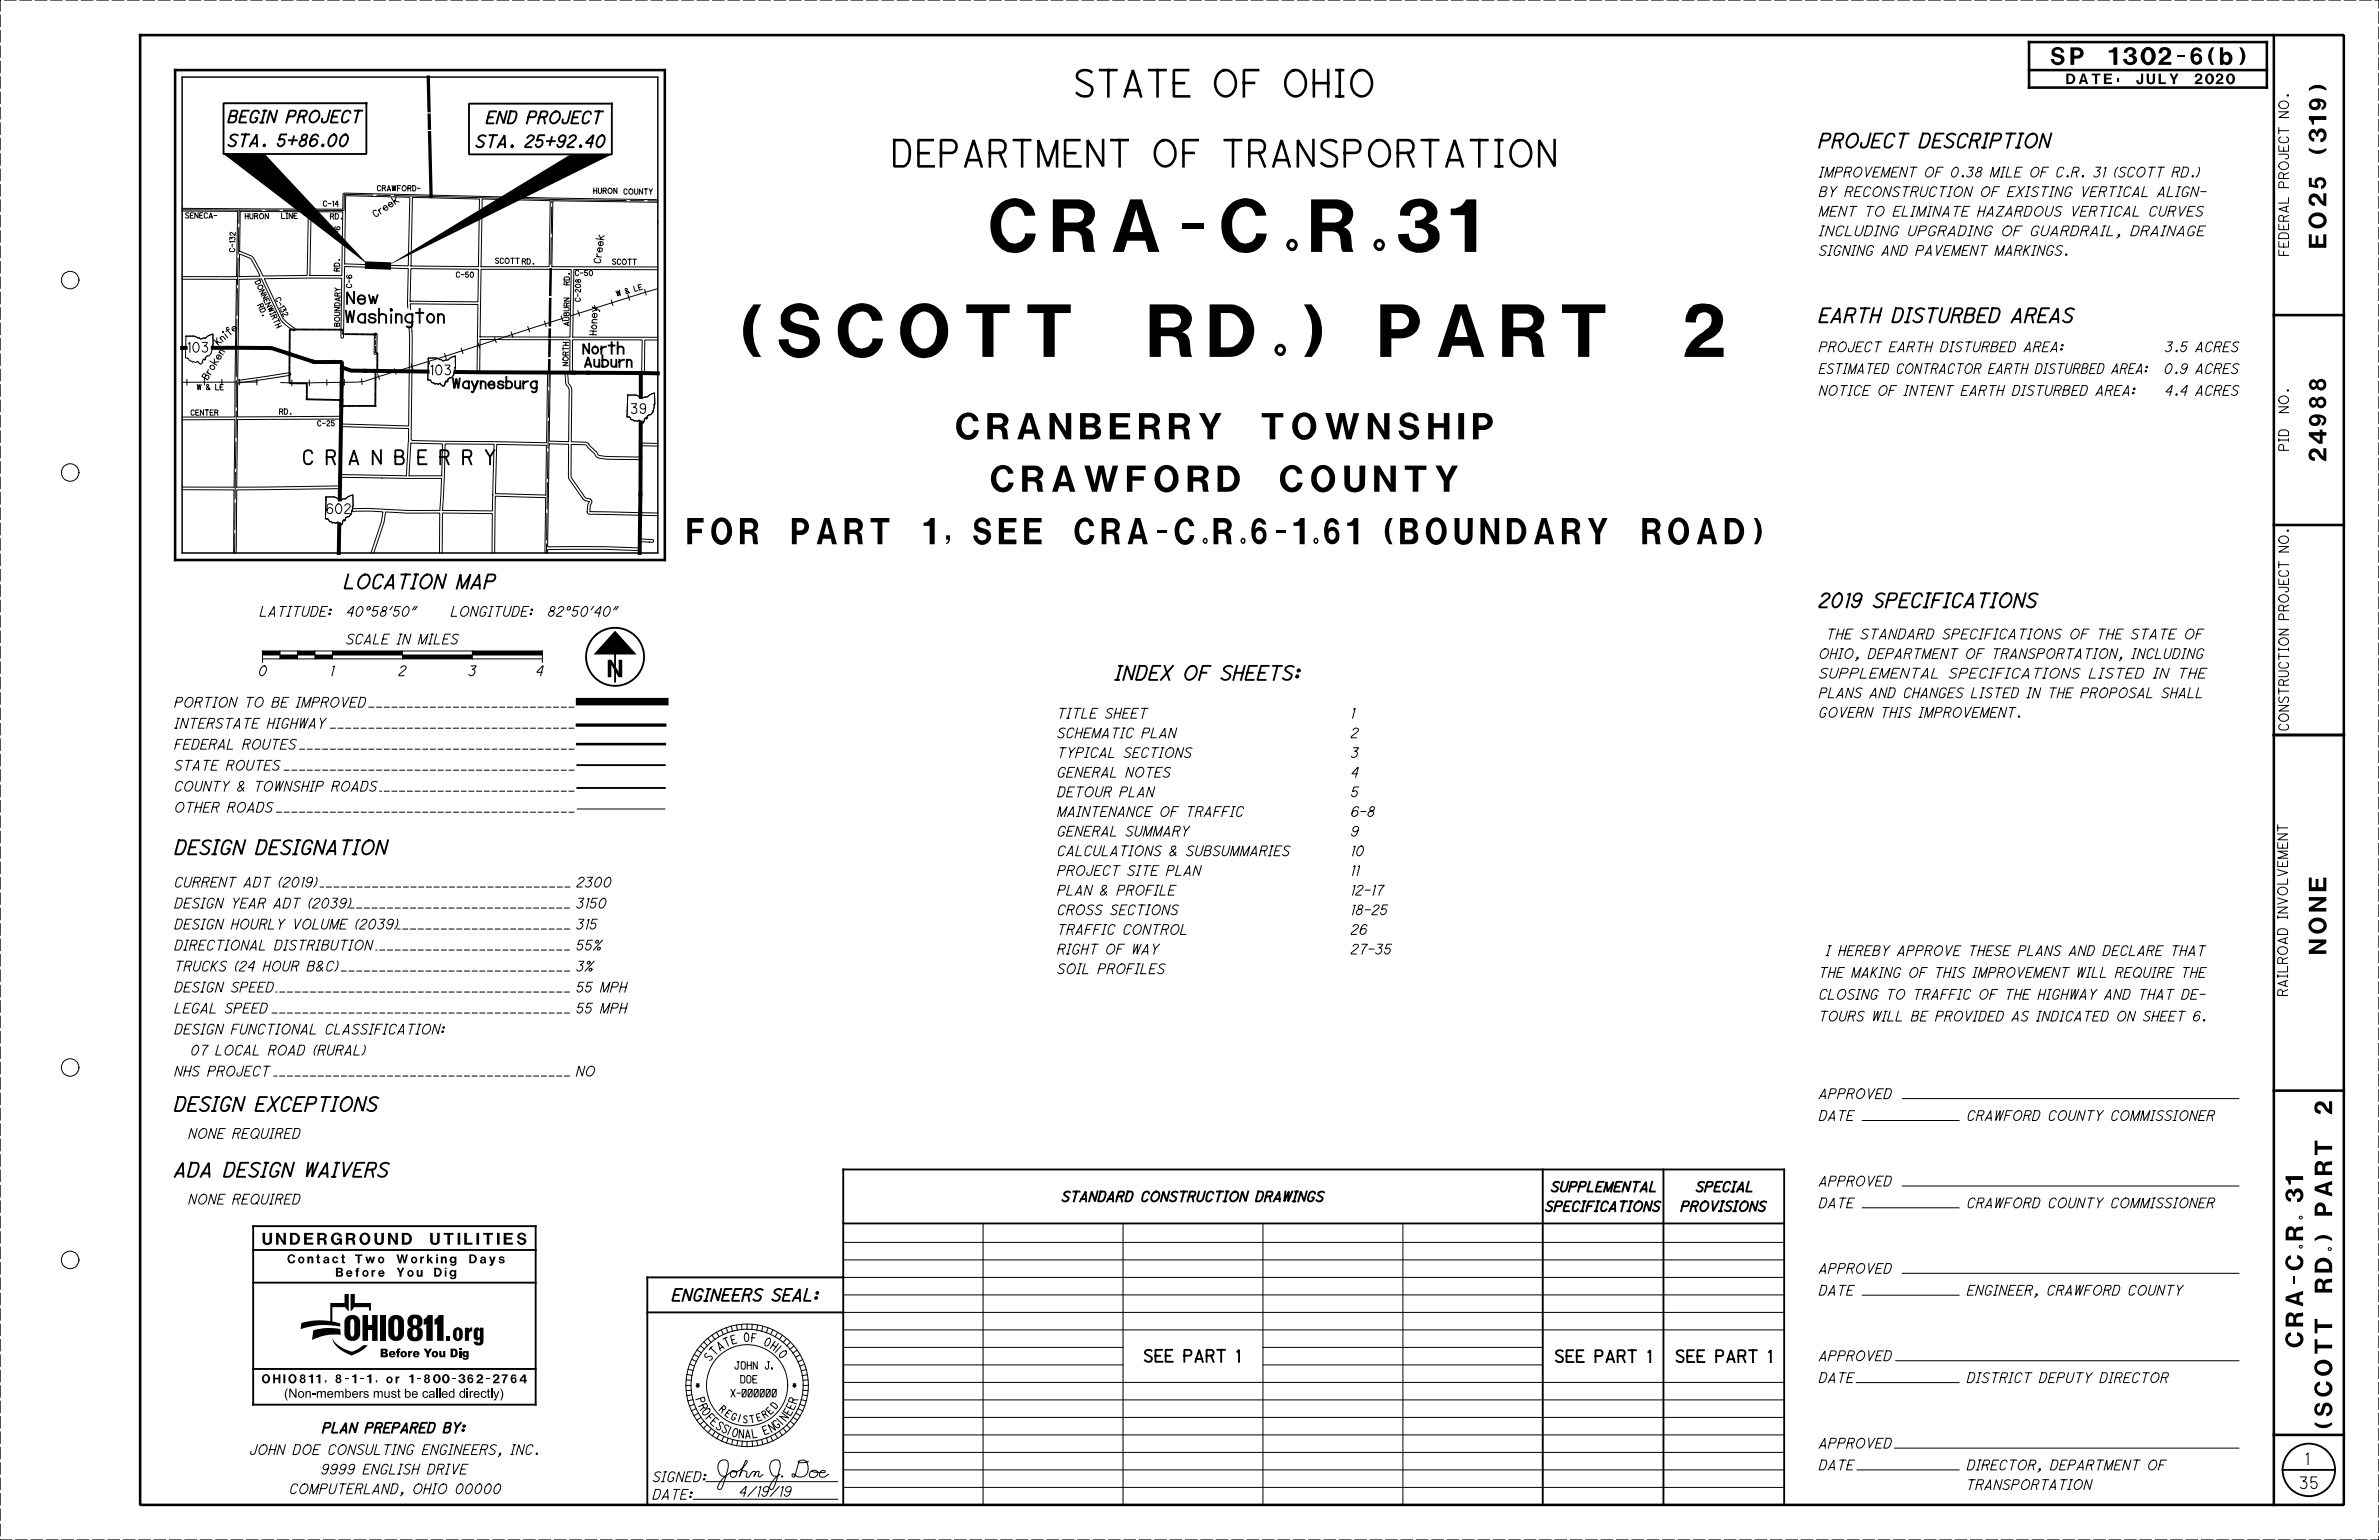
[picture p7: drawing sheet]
<svg xmlns="http://www.w3.org/2000/svg" width="864mm" height="559mm" viewBox="0 0 864 559" stroke-linecap="round" stroke-linejoin="round" font-family="sans-serif">
<defs><g id="words">
<g font-size="19">
<text x="359.5" y="91.4">CRA-C.R.31</text>
<text x="269.8" y="129.5">(SCOTT RD.) PART 2</text>
</g>
<g font-size="9.5">
<text x="391" y="35">STATE OF OHIO</text>
<text x="324.6" y="60.4">DEPARTMENT OF TRANSPORTATION</text>
<text x="347.1" y="159.4">CRANBERRY TOWNSHIP</text>
<text x="359.7" y="178.5">CRAWFORD COUNTY</text>
<text x="249.5" y="197.5">FOR PART 1, SEE CRA-C.R.6-1.61 (BOUNDARY ROAD)</text>
</g>
<g font-size="6.3">
<text x="744.4" y="23.5">SP 1302-6(b)</text>
<text x="844.5" y="92.8" transform="rotate(-90 844.5 92.8)">EO25 (319)</text>
<text x="844.5" y="167.4" transform="rotate(-90 844.5 167.4)">24988</text>
<text x="220.6" y="245.7">N</text>
<text x="844.5" y="346.2" transform="rotate(-90 844.5 346.2)">NONE</text>
<text x="836" y="488.9" transform="rotate(-90 836 488.9)">CRA-C.R. 31</text>
<text x="846.6" y="518.2" transform="rotate(-90 846.6 518.2)">(SCOTT RD.) PART 2</text>
</g>
<g font-size="5.1">
<text x="660.4" y="53.6">PROJECT DESCRIPTION</text>
<text x="660.4" y="117">EARTH DISTURBED AREAS</text>
<text x="110.3" y="168.5">C R A N B E R R Y</text>
<text x="125.1" y="213.5">LOCATION MAP</text>
<text x="660.4" y="220.4">2019 SPECIFICATIONS</text>
<text x="404.9" y="246.7">INDEX OF SHEETS:</text>
<text x="63.6" y="310">DESIGN DESIGNATION</text>
<text x="63.4" y="403.2">DESIGN EXCEPTIONS</text>
<text x="63.4" y="427">ADA DESIGN WAIVERS</text>
</g>
<g font-size="4.3">
<text x="82.8" y="44.5">BEGIN PROJECT</text>
<text x="176.6" y="44.8">END PROJECT</text>
<text x="82.8" y="53.1">STA. 5+86.00</text>
<text x="172.8" y="53.4">STA. 25+92.40</text>
<text x="126" y="110.2">New</text>
<text x="125.6" y="117.1">Washington</text>
<text x="95.3" y="451.7">UNDERGROUND UTILITIES</text>
<text x="244.1" y="472">ENGINEERS SEAL:</text>
<text x="415.6" y="494.1">SEE PART 1</text>
<text x="564.9" y="494.3">SEE PART 1</text>
<text x="608.7" y="494.3">SEE PART 1</text>
</g>
<g font-size="4.2">
<text x="837.1" y="531.4">1</text>
<text x="835.1" y="540.1">35</text>
</g>
<g font-size="3.8">
<text x="750.1" y="30.5">DATE:</text>
<text x="776.2" y="30.5">JULY 2020</text>
</g>
<g font-size="3.6">
<text x="660.4" y="64.2">IMPROVEMENT OF 0.38 MILE OF C.R. 31 (SCOTT RD.)</text>
<text x="660.4" y="71.3">BY RECONSTRUCTION OF EXISTING VERTICAL ALIGN-</text>
<text x="660.4" y="78.5">MENT TO ELIMINATE HAZARDOUS VERTICAL CURVES</text>
<text x="660.4" y="85.6">INCLUDING UPGRADING OF GUARDRAIL, DRAINAGE</text>
<text x="660.4" y="92.7">SIGNING AND PAVEMENT MARKINGS.</text>
<text x="830.8" y="92.7" transform="rotate(-90 830.8 92.7)">FEDERAL PROJECT NO.</text>
<text x="68.4" y="127.8">103</text>
<text x="211.7" y="128.3">North</text>
<text x="660.4" y="127.6">PROJECT EARTH DISTURBED AREA:</text>
<text x="784.9" y="127.6">3.5 ACRES</text>
<text x="156.5" y="136">103</text>
<text x="212.4" y="133.1">Auburn</text>
<text x="660.4" y="135.5">ESTIMATED CONTRACTOR EARTH DISTURBED AREA:</text>
<text x="784.6" y="135.5">0.9 ACRES</text>
<text x="164.4" y="140.9">Waynesburg</text>
<text x="660.4" y="143.5">NOTICE OF INTENT EARTH DISTURBED AREA:</text>
<text x="784.9" y="143.5">4.4 ACRES</text>
<text x="830.8" y="149.9" transform="rotate(-90 830.8 149.9)">NO.</text>
<text x="229.3" y="150">39</text>
<text x="830.8" y="163.4" transform="rotate(-90 830.8 163.4)">PID</text>
<text x="118" y="186.4">602</text>
<text x="94.4" y="223.6">LATITUDE:</text>
<text x="129.3" y="223.6">40°58'50&quot;</text>
<text x="161.3" y="223.6">LONGITUDE:</text>
<text x="201.3" y="223.6">82°50'40&quot;</text>
<text x="125.7" y="233.7">SCALE IN MILES</text>
<text x="661.8" y="231.8">THE STANDARD SPECIFICATIONS OF THE STATE OF</text>
<text x="660.4" y="239">OHIO, DEPARTMENT OF TRANSPORTATION, INCLUDING</text>
<text x="93.9" y="245.2">0</text>
<text x="120" y="245.2">1</text>
<text x="144.8" y="245.2">2</text>
<text x="170.1" y="245.2">3</text>
<text x="194.6" y="245.2">4</text>
<text x="660.4" y="246.1">SUPPLEMENTAL SPECIFICATIONS LISTED IN THE</text>
<text x="63.4" y="256.6">PORTION TO BE IMPROVED</text>
<text x="660.4" y="253.2">PLANS AND CHANGES LISTED IN THE PROPOSAL SHALL</text>
<text x="383.9" y="260.6">TITLE SHEET</text>
<text x="490.5" y="260.6">1</text>
<text x="660.4" y="260.3">GOVERN THIS IMPROVEMENT.</text>
<text x="63.4" y="264.2">INTERSTATE HIGHWAY</text>
<text x="383.9" y="267.7">SCHEMATIC PLAN</text>
<text x="490.5" y="267.7">2</text>
<text x="830.8" y="264.9" transform="rotate(-90 830.8 264.9)">CONSTRUCTION PROJECT NO.</text>
<text x="63.4" y="271.8">FEDERAL ROUTES</text>
<text x="383.9" y="274.9">TYPICAL SECTIONS</text>
<text x="490.5" y="274.9">3</text>
<text x="63.4" y="279.5">STATE ROUTES</text>
<text x="383.9" y="282">GENERAL NOTES</text>
<text x="490.5" y="282">4</text>
<text x="63.4" y="287.1">COUNTY &amp; TOWNSHIP ROADS</text>
<text x="383.9" y="289.1">DETOUR PLAN</text>
<text x="490.5" y="289.1">5</text>
<text x="63.4" y="294.7">OTHER ROADS</text>
<text x="383.9" y="296.3">MAINTENANCE OF TRAFFIC</text>
<text x="490.5" y="296.3">6-8</text>
<text x="383.9" y="303.4">GENERAL SUMMARY</text>
<text x="490.5" y="303.4">9</text>
<text x="383.9" y="310.5">CALCULATIONS &amp; SUBSUMMARIES</text>
<text x="490.5" y="310.5">10</text>
<text x="383.9" y="317.7">PROJECT SITE PLAN</text>
<text x="490.5" y="317.7">11</text>
<text x="63.4" y="321.9">CURRENT ADT (2019)</text>
<text x="209.4" y="321.9">2300</text>
<text x="63.4" y="329.5">DESIGN YEAR ADT (2039)</text>
<text x="209.2" y="329.5">3150</text>
<text x="383.9" y="324.8">PLAN &amp; PROFILE</text>
<text x="490.5" y="324.8">12-17</text>
<text x="383.9" y="331.9">CROSS SECTIONS</text>
<text x="490.5" y="331.9">18-25</text>
<text x="63.4" y="337.1">DESIGN HOURLY VOLUME (2039)</text>
<text x="209.2" y="337.1">315</text>
<text x="383.9" y="339.1">TRAFFIC CONTROL</text>
<text x="490.5" y="339.1">26</text>
<text x="63.4" y="344.7">DIRECTIONAL DISTRIBUTION</text>
<text x="209.2" y="344.7">55%</text>
<text x="383.9" y="346.2">RIGHT OF WAY</text>
<text x="490.5" y="346.2">27-35</text>
<text x="661.7" y="346.7">I HEREBY APPROVE THESE PLANS AND DECLARE THAT</text>
<text x="63.4" y="352.4">TRUCKS (24 HOUR B&amp;C)</text>
<text x="209.2" y="352.4">3%</text>
<text x="383.9" y="353.3">SOIL PROFILES</text>
<text x="63.4" y="360">DESIGN SPEED</text>
<text x="209.2" y="360">55 MPH</text>
<text x="660.4" y="354.7">THE MAKING OF THIS IMPROVEMENT WILL REQUIRE THE</text>
<text x="660.4" y="362.6">CLOSING TO TRAFFIC OF THE HIGHWAY AND THAT DE-</text>
<text x="830.4" y="361.2" transform="rotate(-90 830.4 361.2)">RAILROAD INVOLVEMENT</text>
<text x="63.4" y="367.6">LEGAL SPEED</text>
<text x="209.2" y="367.6">55 MPH</text>
<text x="660.4" y="370.5">TOURS WILL BE PROVIDED AS INDICATED ON SHEET 6.</text>
<text x="63.4" y="375.2">DESIGN FUNCTIONAL CLASSIFICATION:</text>
<text x="69.3" y="382.8">07 LOCAL ROAD (RURAL)</text>
<text x="63.4" y="390.5">NHS PROJECT</text>
<text x="209.2" y="390.5">NO</text>
<text x="660.4" y="398.6">APPROVED</text>
<text x="660.4" y="406.6">DATE</text>
<text x="699.4" y="406.6">CRAWFORD COUNTY COMMISSIONER</text>
<text x="67.2" y="413.1">NONE REQUIRED</text>
<text x="660.4" y="430.3">APPROVED</text>
<text x="67.2" y="436.9">NONE REQUIRED</text>
<text x="385.6" y="435.9">STANDARD CONSTRUCTION DRAWINGS</text>
<text x="563.2" y="432.4">SUPPLEMENTAL</text>
<text x="615.8" y="432.4">SPECIAL</text>
<text x="561.1" y="439.5">SPECIFICATIONS</text>
<text x="610.3" y="439.5">PROVISIONS</text>
<text x="660.4" y="438.3">DATE</text>
<text x="699.4" y="438.3">CRAWFORD COUNTY COMMISSIONER</text>
<text x="660.4" y="462">APPROVED</text>
<text x="660.4" y="470">DATE</text>
<text x="700.1" y="470">ENGINEER, CRAWFORD COUNTY</text>
<text x="660.4" y="493.7">APPROVED</text>
<text x="660.4" y="501.7">DATE</text>
<text x="701.6" y="501.7">DISTRICT DEPUTY DIRECTOR</text>
<text x="117.1" y="519.9">PLAN PREPARED BY:</text>
<text x="90.8" y="527.8">JOHN DOE CONSULTING ENGINEERS, INC.</text>
<text x="660.4" y="525.4">APPROVED</text>
<text x="660.4" y="533.4">DATE</text>
<text x="701.7" y="533.4">DIRECTOR, DEPARTMENT OF</text>
<text x="111.4" y="534.9">9999 ENGLISH DRIVE</text>
<text x="237" y="537.6">SIGNED:</text>
<text x="102.1" y="542">COMPUTERLAND, OHIO 00000</text>
<text x="237" y="544">DATE:</text>
<text x="268.3" y="542.9">4/19/19</text>
<text x="697.2" y="540.5">TRANSPORTATION</text>
</g>
<g font-size="3.2">
<text x="104.4" y="458.4">Contact Two Working Days</text>
<text x="122" y="463.3">Before You Dig</text>
<text x="95.1" y="501.9">OHIO811, 8-1-1, or 1-800-362-2764</text>
</g>
<text font-size="3.1" x="137.9" y="492.5">Before You Dig</text>
<g font-size="3">
<text x="259.6" y="491.8" transform="rotate(-46 259.6 491.8)">T</text>
<text x="261.5" y="490.1" transform="rotate(-31 261.5 490.1)">A</text>
<text x="263.7" y="488.7" transform="rotate(-24 263.7 488.7)">T</text>
<text x="266" y="487.7" transform="rotate(-17 266 487.7)">E</text>
<text x="270.3" y="486.8" transform="rotate(-2 270.3 486.8)">O</text>
<text x="277.3" y="488" transform="rotate(27 277.3 488)">O</text>
<text x="279.6" y="489.3" transform="rotate(35 279.6 489.3)">H</text>
<text x="281.5" y="490.7" transform="rotate(42 281.5 490.7)">I</text>
<text x="258" y="493.8" transform="rotate(-54 258 493.8)">S</text>
<text x="252.7" y="504.2">*</text>
<text x="252.7" y="507.9" transform="rotate(73 252.7 507.9)">P</text>
<text x="287.8" y="504.2">*</text>
<text x="289.1" y="509.4" transform="rotate(-71 289.1 509.4)">R</text>
<text x="253.6" y="510.4" transform="rotate(66 253.6 510.4)">R</text>
<text x="256.2" y="514.9" transform="rotate(48 256.2 514.9)">F</text>
<text x="287" y="513.7" transform="rotate(-59 287 513.7)">E</text>
<text x="288.1" y="511.6" transform="rotate(-65 288.1 511.6)">E</text>
<text x="257.9" y="516.5" transform="rotate(41 257.9 516.5)">E</text>
<text x="259.8" y="518.3" transform="rotate(35 259.8 518.3)">S</text>
<text x="262" y="519.4" transform="rotate(29 262 519.4)">S</text>
<text x="265.7" y="521.1" transform="rotate(16 265.7 521.1)">O</text>
<text x="268.3" y="521.8" transform="rotate(4 268.3 521.8)">N</text>
<text x="270.7" y="521.9" transform="rotate(-3 270.7 521.9)">A</text>
<text x="277.7" y="520.6" transform="rotate(-21 277.7 520.6)">E</text>
<text x="280.2" y="519.7" transform="rotate(-28 280.2 519.7)">N</text>
<text x="284.2" y="516.9" transform="rotate(-46 284.2 516.9)">I</text>
</g>
<g font-size="2.7">
<text x="266.8" y="496.8">JOHN J.</text>
<text x="268.9" y="501.8">DOE</text>
<text x="265.4" y="506.9">X-000000</text>
</g>
<g font-size="2.6">
<text x="261" y="511.8" transform="rotate(43 261 511.8)">R</text>
<text x="263.1" y="513.6" transform="rotate(36 263.1 513.6)">E</text>
<text x="265.3" y="515" transform="rotate(23 265.3 515)">G</text>
<text x="268" y="515.8" transform="rotate(16 268 515.8)">I</text>
<text x="275.3" y="515.7" transform="rotate(-18 275.3 515.7)">E</text>
<text x="277.7" y="514.6" transform="rotate(-31 277.7 514.6)">R</text>
<text x="279.8" y="513.2" transform="rotate(-45 279.8 513.2)">E</text>
<text x="281.7" y="511.2" transform="rotate(-52 281.7 511.2)">D</text>
<text x="269.9" y="516.3" transform="rotate(2 269.9 516.3)">S</text>
<text x="272.6" y="516.3" transform="rotate(-11 272.6 516.3)">T</text>
</g>
<g font-size="2.4">
<text x="136.4" y="78.8" transform="rotate(-33 136.4 78.8)">C r e e k</text>
<text x="218" y="95.5" transform="rotate(-82 218 95.5)">C r e e k</text>
<text x="79.4" y="125.2" transform="rotate(-40 79.4 125.2)">Kn i f e</text>
<text x="216.5" y="121.5" transform="rotate(-88 216.5 121.5)">Ho n e y</text>
<text x="75.3" y="137.8" transform="rotate(-58 75.3 137.8)">B r o k e n</text>
</g>
<g font-size="1.9">
<text x="137" y="69.3">CRAWFORD-</text>
<text x="215.5" y="70.2">HURON</text>
<text x="226.5" y="70.5">COUNTY</text>
<text x="117.4" y="74.8">C-14</text>
<text x="67.4" y="79.1">SENECA-</text>
<text x="89" y="79.4">HURON</text>
<text x="102.2" y="79.3">LINE</text>
<text x="120" y="79.5">RD.</text>
<text x="85.4" y="85.4" transform="rotate(-88 85.4 85.4)">2</text>
<text x="123.4" y="86.7" transform="rotate(-89 123.4 86.7)">C - 6</text>
<text x="85.2" y="91.4" transform="rotate(-88 85.2 91.4)">C - 13</text>
<text x="179.9" y="95.6" transform="rotate(1 179.9 95.6)">S C O T T R D .</text>
<text x="222.4" y="95.9" transform="rotate(1 222.4 95.9)">S C O T T</text>
<text x="123.2" y="98.3" transform="rotate(-89 123.2 98.3)">R D .</text>
<text x="165.7" y="100.6" transform="rotate(1 165.7 100.6)">C - 5</text>
<text x="170.7" y="100.7" transform="rotate(1 170.7 100.7)">0</text>
<text x="208.9" y="100" transform="rotate(1 208.9 100)">C - 5</text>
<text x="213.9" y="100.1" transform="rotate(1 213.9 100.1)">0</text>
<text x="92.6" y="102.4" transform="rotate(65 92.6 102.4)">D O N N E N WI R T H</text>
<text x="127.7" y="104.3" transform="rotate(-89 127.7 104.3)">C - 6</text>
<text x="206.7" y="103.4" transform="rotate(-89 206.7 103.4)">R D .</text>
<text x="210.8" y="104.4" transform="rotate(-89 210.8 104.4)">0</text>
<text x="210.8" y="102.5" transform="rotate(-89 210.8 102.5)">8</text>
<text x="224.1" y="107.5" transform="rotate(-16 224.1 107.5)">W</text>
<text x="227.3" y="106.6" transform="rotate(-16 227.3 106.6)">&amp;</text>
<text x="230.5" y="105.7" transform="rotate(-16 230.5 105.7)">L E</text>
<text x="93.5" y="110.9" transform="rotate(65 93.5 110.9)">R D .</text>
<text x="99.9" y="108.6" transform="rotate(65 99.9 108.6)">C - 13</text>
<text x="102.5" y="114" transform="rotate(65 102.5 114)">2</text>
<text x="210.7" y="109.3" transform="rotate(-89 210.7 109.3)">C - 2</text>
<text x="123.3" y="118.4" transform="rotate(-89 123.3 118.4)">B O U N D A R Y</text>
<text x="206.5" y="118.1" transform="rotate(-89 206.5 118.1)">A U B U R N</text>
<text x="206.2" y="132.7" transform="rotate(-89 206.2 132.7)">N O R T H</text>
<text x="71.6" y="141.4">W &amp; LE</text>
<text x="69.3" y="150.7">CENTER</text>
<text x="101.5" y="150.3">RD.</text>
<text x="115.3" y="154.6">C-25</text>
</g>
</g></defs>
<g fill="none" stroke="#000" stroke-width=".36">
<path d="M66.1 28h172.7v172.7h-172.7zM81.1 55.9h7.6M66.1 76.6l20.2 .1-.4 23.7h-19.8M66.1 76.1l28.8 .2M86.8 76.2l-.1 4.8M87.2 76.7l24.7 .1-.4 23.1-16 .3-3.7-6.9-4.8-2.2zM96.6 76.3h4.7M112.9 76.8l11.5 .1-.3 23.1-11.6-.1zM125.5 71l23.3 .6-.6 24.9-23.1-.8zM135.2 70.8l-10.2-.3-.1 5.9-22-.1M136.8 70.8l4.8 .1M143.2 71l38.1 .9"/>
<path d="M149.7 71.6l24.4 .6-.4 24.6-24.5-.3zM175 72.2l24.7 .6-.3 24h-24.8zM182.8 71.9l4.8 .1M189.2 72.1l38.1 .7M200.3 75.2l-.2 9.5M200.3 72.4v1.2M228.9 72.8h4.8M235.3 72.9h3.5M238.8 72.5l-38.6-.6-75.2-1.8-.5 .4-.1 5.4-58.3-.3M238.8 73.4l-38.1-.6-.4 24 38.5 .1M86.4 93.7l-.2 9.5M86.7 82.6l-.2 9.5"/>
<path d="M87 92.1l4.1 1.8 3.3 6.3-7.6 .2zM149.2 97.5l24.5 .2-.2 11.8-24.6-.2zM174.6 97.7l32.8 .1-.5 24.5-32.6-.1zM200.1 86.3l-.1 9.5M238.8 80.2v.8M238.8 97.9l-30.5-.1-.4 24.5 30.9 .1M66.1 101.3l19.7 .1-.5 49.9h-19.2M86 115.9l-.2 9.5M86.2 104.8l-.2 9.5M148 111.7l.2-14.2-23.1-.8-.4 25.5-.5 .5-.4-.5 .3-21.2-28.2 .1 6.8 14.4 1.5 1.6 2.8 2.1 .1 .6-.4 .3-3.2-2.3-1.6-1.7-7-14.9-8.1 .2-.5 36.6 18.8-2.8 .5 .5-.5 .5-18.8 2.8-.1 12.3 37.6-.2 .5 .5-.5 .4-37.6 .3-.3 24.5 37.5-.5 .5 .5-.5 .5-37.5 .5-.1 22.9M148.4 118.3l.3 4.7-.4 31.6-24.5-.8-.5 .5 .5 .5 24.5 .7 .1 4.4-.9 12.7-24-.4-.5 .5 .5 .5 36.8 .4-.6 11.6h-12.1a165.1 165.1 0 0 0-19.7-.7M149 112.3l-.1-2.1 24.6 .3-.3 24.6 .5 .4 .4-.4 .2-11.9 32.6 .1-.1 11.9 .5 .5 .5-.5 .1-11.9h25.2l-.2 12.1 .5 .5 .5-.5 .2-12h4.7"/>
<path d="M149.4 117.9l.2 5.1-.4 36.4 .4 .4 48.8 .9 .4-25.5 .4-.5 .5 .5-.3 24.9 7 .2 .2-18.6-.2-1-.8-1.1-.3-.8-.2-3.6 .4-.5 .5 .5 .3 3.5 .3 .7a3 3 0 0 1 1 2.3l-.2 18.6 5.4 .2 .7 .4 .7 1 2.3 2a1.66 1.66 0 0 0 1.9 1.5l14.2 .4 .4 .5-.4 .5-11.7-.1-3.3-.5a2.02 2.02 0 0 1-1.9-1.7l-2.2-1.9-.8-1.1-5.3-.2-.1 11.8 4.7 6.9a2.16 2.16 0 0 0 1.9 1l.8 .5 .2 .6-.6 1.2-.2 2.3 24.7 .6M191.6 118.5l.6 1.9M197.7 116.6l.6 1.9M203.7 114.7l.6 1.8M204.3 115.5a1848.1 1848.1 0 0 1-61.5 19.5l-5.4 1.7a23.2 23.2 0 0 1-12.6 2l-17.2 .3-5.7-.2M209.8 112.7l.6 1.9M221.9 108.9l.6 1.9M227.9 107l.6 1.9M234.3 106l.3 1M238.8 104.7l-31.6 9.9M67.5 122h3.1l1.1 .6 .3-.2a1.17 1.17 0 0 0 1.9 .2l.7 .1 1.2-1 1.5-.5 .1 4.1M67.5 122h3.1l1.1 .6 .3-.2a1.17 1.17 0 0 0 1.9 .2l.7 .1 1.2-1 1.5-.5 .1 4.1-.4 .1 .2 .8-.5 1.9-.9 1-.5-.1-.3 .5h-.3l-.3 .6 .2 .4-.4 .1-.2-.4-.2 .2-.3 .6 .1 .6h-.2l-.2 .4a1.11 1.11 0 0 1-1.3-.9 1 1 0 0 1-1.5 .1l-.6 .2-1.1-.8a.72 .72 0 0 0-1-.7h-.4z"/>
<path d="M67.8 137.7v2M74.2 137.7v2M80.5 137.7v2M85.8 138.1v9.6M85.8 127v9.6M86.9 137.7v1.9M93.1 138.6l-27 .1M93.2 137.7v1.9M106 137.9l-.1 2M112.3 137.9v2M118.6 137.8l.1 2M125 137.7v2"/>
<path d="M131.3 137.5l.1 2M136.2 120.9h.5l.2 .5-.1 6.7-.5 .5-.5-.5 .1-6.7zM137.1 135.7l.6 1.9M143.2 133.8l.6 1.9M149.3 132l.6 1.9M155.4 130.2l.5 1.8M155.5 130l3.1-.1 1.1 .6 .3-.1 .8 .6 .7-.3a2.95 2.95 0 0 0 2.3-1l1.5-.6v4.1l-.3 .1 .2 .9-.3 1.3-.3 .8-.8 .8-.5-.1-.3 .4h-.3l-.3 .6 .2 .5-.3 .1-.3-.4-.3 .2-.2 .5 .1 .6-.4 .5a1.09 1.09 0 0 1-1.3-1l-.3 .1a.73 .73 0 0 1-1.2 0l-.6 .2-.2-.3a1.61 1.61 0 0 1-1.4-1.2l-.9 .1zM155.5 130l3.1-.1 1.1 .6 .3-.1 .8 .6 .7-.3a2.95 2.95 0 0 0 2.3-1l1.5-.6v4.1l-.3 .2 .2 .8-.3 1.3-.3 .8-.8 .8-.5-.1-.3 .4h-.3l-.3 .6 .2 .5-.3 .1-.3-.4-.3 .2-.2 .5 .1 .6-.4 .5a1.09 1.09 0 0 1-1.3-1l-.3 .1a.73 .73 0 0 1-1.2 0l-.6 .2-.2-.3a1.61 1.61 0 0 1-1.4-1.2l-.9 .1zM161.4 128.3l.6 1.9M167.4 126.4l.7 1.8M173.5 124.4l.6 1.9M179.5 122.4l.6 1.9"/>
<path d="M185.6 120.5l.6 1.8M199.4 134.7l-.1 5.6M66.1 152.3h19.2l-.3 24.5-18.9-.1M85.8 149.3l-.1 9.5M199.1 153l-.2 9.5M199.2 141.9l-.1 9.5M227.9 143.4l3-.1 1.1 .7 .3-.2a1.21 1.21 0 0 0 2 .2l.6 .1 1.2-1 1.5-.5 .1 4-.4 .2 .2 .8-.4 1.9-1 1-.5-.1-.3 .5h-.3l-.2 .5 .1 .5-.4 .1-.2-.4-.3 .4a1.25 1.25 0 0 1-1 1.5l-.7-.5-.1-.5h-.3a.71 .71 0 0 1-1.2 .1l-.3 .2-.5-.4a1.61 1.61 0 0 1-1.4-1.2l-.9 .1zM66.1 177.7l18.8 .1-.1 22.9M85.4 171.5l-.1 9.5M85.6 160.4l-.1 9.5M149.2 160.7l11.4 .4-.3 11.5h-11.8zM161.6 161.1l17.8 .1-.6 24.2-18.1-.2z"/>
<path d="M180.3 161.3l18.1 .3-.3 18-18.3-.5zM198.7 175.2l-.1 9.5M198.9 164.1l-.1 9.5M238.8 160.9l-6.2-.1-.5 .5 .5 .4 6.2 .2M85.2 193.7v7M85.3 182.6l-.1 9.5M118.2 180.6l.3 .9M118.4 180.3h3l1.2 .6 .2-.2a1.21 1.21 0 0 0 2 .3h.6l1.2-.9 1.5-.6 .1 4.1-.4 .2 .2 .8-.4 1.8-.9 1.1-.5-.1-.4 .5h-.3l-.2 .5 .1 .4-.4 .2-.2-.4-.3 .6a.86 .86 0 0 1-.2 .9 .86 .86 0 0 1-.9 .2l-.6-.4-.1-.5-.3 .1a.68 .68 0 0 1-1.2 0l-.3 .3-.5-.4a1.61 1.61 0 0 1-1.4-1.2h-.9zM127.7 185.5h6.8l4.5 .2-.5 3.5-3.8 11.5M198.4 197.4v3.3M198.5 186.3l-.1 9.5M199 180.2l.4-19.2 7 .2-.1 12 5.3 7.8 .9 .7 1.4 .3-.5 1.2-.3 2.5 .4 .7 .5 .2 24.8 .5"/>
<path d="M199.1 180.2l-.3 18.2h20.9l12.5 .4 .5 .5-.5 .5-12.6-.5-20.8 .1v1.3M231.8 195.8l.4-.3 4.6 .3 .5 .5-.5 .5-4.6-.3-.4-.2zM238.8 185.8l-.1 .3M135.7 200.7l1.8-5.6a29.3 29.3 0 0 0 2.5-9.3l7.5 .4h12.1l-.1 14.5M160.5 200.7l.1-14.5 18.1 .2-.1 14.3M179.6 200.7l.2-20.6 18.3 .5-.3 20.1M95.3 239.1h101.6M95.3 237.7h101.6M101.6 236.2v2.9M108 236.2v2.9M114.3 236.2v2.9M120.7 236.2v2.9"/>
<path d="M128.1 222.4l-1.9-.1 2.2-2.2-.9 3.5M146.1 236.2v2.9M171.5 236.2v2.9M200.3 221.7a1.03 1.03 0 0 0-1.2 .9 1.03 1.03 0 0 0 1 1.1 1.03 1.03 0 0 0 1-1.1l-.3-.8a.84 .84 0 0 1-.9-.6 .84 .84 0 0 1 .5-1 .84 .84 0 0 1 1.1 .5l-.2 .6-.7 .4M95.3 240.3v-4.1h101.6v4.1M209.6 293.5h31.7M690.6 398.6h122.1M676 406.6h35.2M676 438.3h35.2M690.6 430.4h122.1M306.1 457.2h341.6M306.1 450.8h341.6"/>
<path d="M356.9 443.9v102.2M407.7 443.9v102.2M458.5 443.9v102.2M509.3 443.9v102.2M306.1 476.2h341.6M306.1 469.9h341.6M306.1 463.5h341.6M676 470h35.2M690.6 462h122.1M249.3 498.7l1.9 .4M249.8 496.9l1.7 .4M250.4 495l1.7 .7"/>
<path d="M251.1 493.2l1.7 .8M252 491.5l1.6 .9M253 489.8l1.6 1.1M254.2 488.3l1.4 1.2M255.5 486.9l1.3 1.4M256.9 485.6l1.2 1.4M258.4 484.5l1.1 1.5M260.1 483.4l.9 1.6M261.8 482.6l.8 1.6M263.6 481.8l.7 1.7M265.5 481.2l.4 1.9M267.3 480.8l.4 1.9"/>
<path d="M269.2 480.6l.1 1.9M271.2 480.5v1.9M273.1 480.6l-.2 1.9M275.1 480.8l-.4 1.9M276.9 481.3l-.4 1.8M278.8 481.9l-.6 1.7M280.6 482.6l-.9 1.6M282.3 483.5l-.9 1.5M284 484.6l-1.1 1.5M285.5 485.7l-1.2 1.5M286.9 487l-1.3 1.3M288.1 488.4l-1.4 1.2"/>
<path d="M289.3 489.9l-1.5 1.1M290.4 491.6l-1.5 .9M291.3 493.4l-1.6 .8M292 495.1l-1.7 .6M292.6 497l-1.8 .5M293.1 498.8l-1.9 .4M306.1 495.3h101.6M306.1 488.9h101.6M306.1 482.6h341.6M458.5 495.3h101.5M458.5 488.9h101.5M688.2 493.7h124.5"/>
<path d="M249 502.7h1.8M249.1 500.7l1.9 .1M251 504.5l-1.9 .1M251.1 506.1l-1.8 .3M251.5 507.9l-1.8 .4M252 509.6l-1.7 .6M252.7 511.1l-1.7 .9M253.5 512.8l-1.6 .9M254.5 514.3l-1.6 1M255.5 515.7l-1.4 1.2M256.7 517l-1.3 1.3M258.2 518.4l-1.2 1.5"/>
<path d="M259.6 519.4l-1 1.7M282.9 519.3l1.1 1.5M284.3 518.3l1.2 1.4M285.6 517.1l1.3 1.3M286.9 515.7l1.4 1.2M287.9 514.3l1.6 1M288.9 512.8l1.6 .9M289.7 511.1l1.7 .9M290.4 509.6l1.7 .6M290.8 507.9l1.9 .4M291.3 506.1l1.8 .3M291.4 504.5l1.9 .1"/>
<path d="M291.5 502.7h1.9M293.3 500.7l-1.9 .1M306.1 514.3h341.6M306.1 508h341.6M306.1 501.6h341.6M673.9 501.7h37.3M256.2 537.6h47.9M261.1 520.4l-.9 1.7M262.8 521.2l-.9 1.7M264.3 521.9l-.6 1.7M265.7 533.9a10.7 10.7 0 0 0-5.2 5.8 .83 .83 0 0 0 .9 .8 .83 .83 0 0 0 .8-.9l.7-1.9a14 14 0 0 0 1.3-7.2 2.15 2.15 0 0 0-2.6-.4 2.15 2.15 0 0 0-1 2.4 2.84 2.84 0 0 0 2.3 3.2l.6 .1M265.8 533.8a1.2 1.2 0 0 0-.7 1.5 1.2 1.2 0 0 0 1.5 .8 1.2 1.2 0 0 0 .8-1.4 1.02 1.02 0 0 0-.6-1 1.02 1.02 0 0 0-1.1 .2 3.5 3.5 0 0 0 4.3-1.7l.2-.3a1.76 1.76 0 0 0 .9-1.9h-.4l-2.3 6 .2-.7a1.51 1.51 0 0 1 1.9-1.5l.5 .2 .2 .4a.99 .99 0 0 0 .2 1.7l.6-.3 .3-.5a1.67 1.67 0 0 1 1.9-1.2l-.6 1.6 .2-.2a2.03 2.03 0 0 1 1.7-1.6l.1 .2a1.52 1.52 0 0 0 0 1.8h.4l1-.8"/>
<path d="M266 522.4l-.4 1.8M267.8 522.8l-.4 1.8M269.5 522.9l-.2 1.9M271.2 523.1v1.8M273.1 522.9l.1 1.9M274.7 522.7l.4 1.9M276.5 522.4l.4 1.7M278.2 521.8l.6 1.7M279.7 521.2l.9 1.6M281.4 520.4l.9 1.5M283.1 535a8 8 0 0 0-3.7 5l.3 .4a1.19 1.19 0 0 0 1.4-1.2l.6-1.5a14.8 14.8 0 0 0 1.4-7.2 2.15 2.15 0 0 0-2.7-.4 2.15 2.15 0 0 0-1 2.4 2.81 2.81 0 0 0 2.3 3.2l.6 .1M283.8 535.7l.4 .1-.4 .1z"/>
<path d="M293.4 530.2l-1.9 .5a1.26 1.26 0 0 1-1.7-.3 2.11 2.11 0 0 1 2.4-.4 2.11 2.11 0 0 1 1.1 2.2 3 3 0 0 1-1.6 3.5 3 3 0 0 1-3.7-.9 .57 .57 0 0 0-.4 .9 .57 .57 0 0 0 .9 .1l1.5-5.3M294.9 533.6a1.32 1.32 0 0 0-1.1 1.9 1.32 1.32 0 0 0 2.1 .4 1.24 1.24 0 0 0 .9-1.8 1.24 1.24 0 0 0-2-.3l.9 .4 2.3 .1a.88 .88 0 0 0 1 .2 .88 .88 0 0 0 .5-.8 1.32 1.32 0 0 0-1.8 .5 1.32 1.32 0 0 0 .4 1.8 3 3 0 0 0 2.6-1M306.1 533.4h341.6M306.1 539.7h341.6M306.1 527h341.6M306.1 520.7h341.6M674.1 533.4h37.1M687.8 525.5h124.9M251.7 544h52.4"/>
<circle cx="25.5" cy="101.6" r="3.2"/>
<circle cx="25.5" cy="171.5" r="3.2"/>
<circle cx="25.5" cy="387.3" r="3.2"/>
<circle cx="25.5" cy="457.2" r="3.2"/>
<circle cx="271.2" cy="502.7" r="14.7"/>
<circle cx="271.2" cy="502.7" r="22.2"/>
<circle cx="271.2" cy="502.7" r="20.4"/>
</g>
<g fill="none" stroke="#000" stroke-width=".93">
<path d="M50.9 12.7h799.9v533.4h-799.9zM736.6 15.3h86.3v16.5h-86.3zM825.4 12.7v533.4M63.6 25.4h177.7v177.8h-177.7zM736.6 25.4h86.3M199.9 97.7l-.2 9.2M199.6 119.6l-.1 2.6M199.7 108.5l-.1 9.5M825.4 114.3h25.4M199.4 130.7v4M199.5 123.4l-.1 5.8M825.4 190.5h25.4"/>
<path d="M209.6 270h31.7M825.4 266.7h25.4M825.4 395.7h25.4M825.4 520.7h25.4"/>
</g>
<g fill="none" stroke="#000" stroke-width=".68">
<path d="M81.1 37.5h51.9v18.4h-51.9zM170.3 37.6h51.8v18.4h-51.8zM137.6 114.7a1.46 1.46 0 0 1 2.6 0v2.4M137.6 112.1v5M142 114.2v2.9M151.1 113.5h2.5M152.3 112.1v5M183.8 138.7a1.31 1.31 0 0 1 1.8 .1 1.31 1.31 0 0 1 0 1.8 1.31 1.31 0 0 1-1.8 .1M183.8 136.8v4.1M218.7 130.8a1.29 1.29 0 0 1 1.8 .1 1.29 1.29 0 0 1 0 1.8 1.29 1.29 0 0 1-1.8 .1M218.7 129v4.1M221 125.4h2.1"/>
<path d="M222 124.2v4.1M224.2 126.4a1.18 1.18 0 0 1 1.1-.7 1.18 1.18 0 0 1 1 .7v1.9M224.2 124.2v4.1M223.3 237.5v9.8M209.6 277.6h31.7M209.6 285.9h31.7M560 424.4v121.7M603.8 424.4v121.7M91.9 453.6h102.6M91.9 444.9h102.6v64.8h-102.6zM306.1 443.9h341.6M91.9 465.4h102.6"/>
<path d="M235 476.2h71.1M306.1 463.5h-71.1v82.6M91.9 496.7h102.6M828.6 533.4h19.1M306.1 546.1v-121.7h341.6v121.7"/>
<circle cx="142" cy="112.5" r=".28"/>
<circle cx="223.3" cy="238.3" r="10.5"/>
<circle cx="838.1" cy="533.4" r="9.5"/>
</g>
<path d="M.1 558.8h863.4v-558.8h-863.4v558.8" fill="none" stroke="#000" stroke-width=".36" stroke-dasharray="4.2 1.4"/>
<g fill="#000">
<path d="M81.1 55.9h15l37.7 40.3zM140.6 96.5l66.5-40.5h15zM223.3 228.8l7.8 8.7h-15.6zM138.1 477.2h2v9.4h-2zM162.2 484.8h1.2v1.8h-1.2zM113.3 505.8h1.3v.4h-1.3zM169.5 503.9h.4v.4h-.4z"/>
<path d="M95.3 236.2h6.3v1.5h-6.3z" fill-rule="evenodd"/>
<path d="M101.6 237.7h6.4v1.4h-6.4z" fill-rule="evenodd"/>
<path d="M108 236.2h6.3v1.5h-6.3z" fill-rule="evenodd"/>
<path d="M114.3 237.7h6.4v1.4h-6.4z" fill-rule="evenodd"/>
<path d="M120.7 236.2h25.4v1.5h-25.4z" fill-rule="evenodd"/>
<path d="M146.1 237.7h25.4v1.4h-25.4z" fill-rule="evenodd"/>
<path d="M171.5 236.2h25.4v1.5h-25.4z" fill-rule="evenodd"/>
<path d="M127.2 469.5h1.6v3.3h5.9v2.7h-.8v-1.2h-5.4l-1.3 1.5z" fill-rule="evenodd"/>
<path d="M125.8 477.9l-.8 1.6v4.4a2.87 2.87 0 0 0 2.9 2.7 2.87 2.87 0 0 0 2.8-2.7v-4.1a2.9 2.9 0 0 0-1.8-2.5 2.9 2.9 0 0 0-3.1 .6zM127.5 478.8a.92 .92 0 0 1 1 .3 .92 .92 0 0 1 .1 .9v3.6a.93 .93 0 0 1-.1 1 .93 .93 0 0 1-1 .2l-.3-.9v-3.9z" fill-rule="evenodd"/>
<path d="M131.6 477.2h2v3.5h1.5v-3.5h2v9.4h-2v-4h-1.5v4h-2z" fill-rule="evenodd"/>
<path d="M141.7 477.9l-.7 1.6-.1 4.4a2.87 2.87 0 0 0 2.9 2.7 2.87 2.87 0 0 0 2.8-2.7v-4.1a2.9 2.9 0 0 0-1.8-2.5 2.9 2.9 0 0 0-3.1 .6zM143.4 478.8a.92 .92 0 0 1 1 .3 .92 .92 0 0 1 .1 .9v3.6a.93 .93 0 0 1-.1 1 .93 .93 0 0 1-1 .2l-.3-.9v-3.9z" fill-rule="evenodd"/>
<path d="M148.6 477.7a2.34 2.34 0 0 0 .9 3.9 1.94 1.94 0 0 0-1.7 2.7 2.58 2.58 0 0 0 3.3 2.4 2.41 2.41 0 0 0 2.4-2.4v-1a1.7 1.7 0 0 0-1.7-1.7 2.37 2.37 0 0 0 1.6-2 2.37 2.37 0 0 0-1.2-2.3l-2.3-.3zM150 482.5a.84 .84 0 0 1 1-.1 .84 .84 0 0 1 .5 .9v1.2a.85 .85 0 0 1-.9 .8 .85 .85 0 0 1-.8-.8zM150.1 478.6a.79 .79 0 0 1 .9-.2 .79 .79 0 0 1 .4 .7v1.2a.81 .81 0 0 1-.7 .6 .81 .81 0 0 1-.8-.6z" fill-rule="evenodd"/>
<path d="M155.3 477.2h1.8v9.4h-2.3v-6.2l-1 .3v-2l.9-.6z" fill-rule="evenodd"/>
<path d="M159.2 477.2h1.8v9.4h-2.3v-6.2l-1 .3v-2l.9-.6z" fill-rule="evenodd"/>
<path d="M109.4 480.1l5.2-1 5.3 .3v-6.6h5.2v-3.3h1.5v6.3l-1.3-1.5h-4.6v5.2l2.8 .7v1.2a26.3 26.3 0 0 0-14.4 .9z" fill-rule="evenodd"/>
<path d="M120.6 485.4a9.2 9.2 0 0 0 5.4 4.5l1.8 .6 3.1-1.6a2.94 2.94 0 0 1 2.6-.8l-2.7 2.3-3.2 1.5a11.7 11.7 0 0 1-6.7-5.2z" fill-rule="evenodd"/>
<path d="M113.7 482.7l4.9-.8 4.9 .3 .2 2.1-2.3-.1a18.3 18.3 0 0 0-8.1 2z" fill-rule="evenodd"/>
<path d="M165 482.1a1.77 1.77 0 0 1 1.9-.4 1.77 1.77 0 0 1 1.1 1.7v1.4a1.78 1.78 0 0 1-1.8 1.9 1.78 1.78 0 0 1-1.8-1.9l.1-1.7zM166 482.7l-.3 2.1a.52 .52 0 0 0 .1 .7 .52 .52 0 0 0 .7-.1l.2-2.2-.3-.5z" fill-rule="evenodd"/>
<path d="M168.8 481.8h1.4v.9l.3-.8 .9-.3v1.5l-.7 .1-.5 .6v2.8h-1.4z" fill-rule="evenodd"/>
<path d="M172.3 482a1.05 1.05 0 0 1 1.2-.3 1.05 1.05 0 0 1 .7 1v-.9h1.3v5a1.45 1.45 0 0 1-1.4 1.4 1.68 1.68 0 0 1-2.1-1.1l-.1-.3h1.5l.2 .4 .5-.1 .1-1.5a1.17 1.17 0 0 1-1.4 .8 1.17 1.17 0 0 1-.9-1.4l.1-2.3zM173.5 482.9l-.1 1.9a.4 .4 0 0 0 .2 .4 .4 .4 0 0 0 .5-.2l.1-1.7a.42 .42 0 0 0-.2-.5 .42 .42 0 0 0-.5 .1z" fill-rule="evenodd"/>
<path d="M104.2 503.8h.3a3.9 3.9 0 0 0 0 4.4 2.8 2.8 0 0 1-.8-3.6z" fill-rule="evenodd"/>
<path d="M105 503.9h.4l1.8 2.6v-2.6h.4v3.3h-.4l-1.8-2.6v2.6h-.4z" fill-rule="evenodd"/>
<path d="M108.2 506a1.2 1.2 0 0 1 2.4 0 1.2 1.2 0 0 1-2.4 0zM108.8 505.3a.84 .84 0 0 0-.2 1.3 .84 .84 0 0 0 1.3-.1 .83 .83 0 0 0 0-1.1 .83 .83 0 0 0-1.1-.1z" fill-rule="evenodd"/>
<path d="M110.9 504.8h.4v.3a.86 .86 0 0 1 1-.4 .86 .86 0 0 1 .6 1v1.5h-.5v-1.5a.59 .59 0 0 0-.6-.6 .59 .59 0 0 0-.5 .8v1.3h-.4z" fill-rule="evenodd"/>
<path d="M115 504.8h.4v.3l.9-.4 .5 .4a.78 .78 0 0 1 .9-.4 .78 .78 0 0 1 .6 .8v1.7h-.4v-1.5a.52 .52 0 0 0-.6-.6 .52 .52 0 0 0-.4 .7v1.4h-.4v-1.6a.56 .56 0 0 0-.8-.5 .56 .56 0 0 0-.3 .9v1.2h-.4z" fill-rule="evenodd"/>
<path d="M119.1 505.1a1.12 1.12 0 0 1 1.3-.2 1.12 1.12 0 0 1 .6 1.2h-1.8a.71 .71 0 0 0 .5 .8 .71 .71 0 0 0 .8-.5l.5 .1a1.22 1.22 0 0 1-1.9 .5 1.22 1.22 0 0 1 0-1.9zM119.4 505.2l-.2 .5h1.3a.66 .66 0 0 0-.4-.6 .66 .66 0 0 0-.7 .1z" fill-rule="evenodd"/>
<path d="M121.5 504.8h.3v.3a.82 .82 0 0 1 1.5 0 .78 .78 0 0 1 .9-.4 .78 .78 0 0 1 .5 .8v1.7h-.4v-1.5a.53 .53 0 0 0-.6-.6 .53 .53 0 0 0-.4 .7v1.4h-.4v-1.6a.56 .56 0 0 0-.7-.5 .56 .56 0 0 0-.3 .9v1.2h-.4z" fill-rule="evenodd"/>
<path d="M125.3 503.9h.5v1.1a1.1 1.1 0 0 1 1.6 1 1.1 1.1 0 0 1-1.7 .9v.3h-.4zM125.9 505.3a.84 .84 0 0 0-.2 1.1 .84 .84 0 0 0 1.1 .3 .88 .88 0 0 0 .2-1.1 .88 .88 0 0 0-1-.4z" fill-rule="evenodd"/>
<path d="M128.1 505.1a1.12 1.12 0 0 1 1.3-.2 1.12 1.12 0 0 1 .6 1.2h-1.8a.71 .71 0 0 0 .5 .8 .71 .71 0 0 0 .9-.5l.4 .1a1.22 1.22 0 0 1-1.9 .5 1.22 1.22 0 0 1 0-1.9zM128.4 505.2l-.2 .5h1.4a.66 .66 0 0 0-.4-.6 .66 .66 0 0 0-.8 .1z" fill-rule="evenodd"/>
<path d="M130.5 504.8h.4v.3l.7-.3 .2 .1-.1 .3a.51 .51 0 0 0-.7 .1 .51 .51 0 0 0-.1 .6v1.3h-.4z" fill-rule="evenodd"/>
<path d="M132.2 504.9h1.3l.3 .5-.4 .1a.47 .47 0 0 0-.5-.5 .47 .47 0 0 0-.4 .6l.4 .1a.81 .81 0 0 1 .9 1 .81 .81 0 0 1-1.2 .5l-.4-.2-.3-.5 .4-.1 .2 .4a.47 .47 0 0 0 .6 .1 .47 .47 0 0 0 .2-.6l-.4-.1a.75 .75 0 0 1-.8-.4 .75 .75 0 0 1 .1-.9z" fill-rule="evenodd"/>
<path d="M135.7 504.8h.3v.3l.9-.4 .5 .4a.78 .78 0 0 1 .9-.4 .78 .78 0 0 1 .6 .8v1.7h-.4v-1.5a.53 .53 0 0 0-.5-.6 .53 .53 0 0 0-.5 .7v1.4h-.4v-1.6a.56 .56 0 0 0-.7-.5 .56 .56 0 0 0-.3 .9v1.2h-.4z" fill-rule="evenodd"/>
<path d="M139.5 504.8h.4v1.3a.6 .6 0 0 0 .7 .8 .6 .6 0 0 0 .5-.8v-1.3h.4v2.4h-.4v-.4l-.6 .4a.82 .82 0 0 1-1-.9z" fill-rule="evenodd"/>
<path d="M142.2 505l1.1-.2 .5 .4 .1 .2-.4 .1a.48 .48 0 0 0-.6-.5 .48 .48 0 0 0-.4 .6l.5 .1a.82 .82 0 0 1 1 1 .82 .82 0 0 1-1.3 .5l-.7-.7 .3-.1 .4 .4a.45 .45 0 0 0 .8 0 .45 .45 0 0 0-.5-.6 .75 .75 0 0 1-.8-.3 .75 .75 0 0 1 0-.9z" fill-rule="evenodd"/>
<path d="M144.5 504.2l.4-.3v.9h.4v.3h-.4v1.6l.4 .1 .1 .4h-.2a.56 .56 0 0 1-.7-.7v-1.4h-.3z" fill-rule="evenodd"/>
<path d="M147 503.9h.4v1.1a1.11 1.11 0 0 1 1.7 1 1.11 1.11 0 0 1-1.7 .9v.3h-.4zM147.6 505.3a.84 .84 0 0 0-.2 1.1 .84 .84 0 0 0 1.1 .3 .84 .84 0 0 0 .2-1.2 .84 .84 0 0 0-1.1-.2z" fill-rule="evenodd"/>
<path d="M149.8 505.1a1.14 1.14 0 0 1 1.3-.2 1.14 1.14 0 0 1 .6 1.2h-1.8a.69 .69 0 0 0 .5 .8 .69 .69 0 0 0 .8-.5l.5 .1a1.21 1.21 0 0 1-1.9 .5 1.21 1.21 0 0 1 0-1.9zM150.1 505.2l-.2 .5h1.4a.69 .69 0 0 0-.4-.6 .69 .69 0 0 0-.8 .1z" fill-rule="evenodd"/>
<path d="M153.7 505a1.01 1.01 0 0 1 1.7 .5l-.4 .1a.72 .72 0 0 0-1-.4 .72 .72 0 0 0-.2 1.1 .62 .62 0 0 0 .6 .6 .62 .62 0 0 0 .6-.6l.4 .1a1.14 1.14 0 0 1-1.6 .7 1.14 1.14 0 0 1-.3-1.8z" fill-rule="evenodd"/>
<path d="M155.9 505.1a1.04 1.04 0 0 1 1.1-.4 1.04 1.04 0 0 1 .8 .9l.1 1.6-.7-.2a.82 .82 0 0 1-1.3 .1 .82 .82 0 0 1 .3-1.3 .7 .7 0 0 0 1.1-.5l-.6-.2-.6 .4h-.4zM156.1 506.3a.56 .56 0 0 0 .8 .6 .56 .56 0 0 0 .3-.9z" fill-rule="evenodd"/>
<path d="M160.6 505.1a1.14 1.14 0 0 1 1.3-.2 1.14 1.14 0 0 1 .6 1.2h-1.8a.71 .71 0 0 0 .6 .8 .71 .71 0 0 0 .8-.5l.4 .1a1.22 1.22 0 0 1-1.8 .5 1.22 1.22 0 0 1-.1-1.9zM161 505.2l-.2 .5h1.3a.67 .67 0 0 0-.4-.6 .67 .67 0 0 0-.7 .1z" fill-rule="evenodd"/>
<path d="M163.2 505a.87 .87 0 0 1 1.4 .1v-1.2h.4v3.3h-.4v-.3a1.15 1.15 0 0 1-1.7-.3 1.15 1.15 0 0 1 .3-1.6zM163.5 505.3a.89 .89 0 0 0-.2 1.1 .89 .89 0 0 0 1 .4 .86 .86 0 0 0 .3-1.1 .86 .86 0 0 0-1.1-.4z" fill-rule="evenodd"/>
<path d="M167.1 505a.85 .85 0 0 1 1.3 .1v-1.2h.4v3.3h-.3v-.3a1.16 1.16 0 0 1-1.7-.3 1.16 1.16 0 0 1 .3-1.6zM167.4 505.3a.89 .89 0 0 0-.2 1.1 .89 .89 0 0 0 .9 .4 .86 .86 0 0 0 .4-1.1 .86 .86 0 0 0-1.1-.4z" fill-rule="evenodd"/>
<path d="M170.5 504.8h.4v.3l.7-.3 .2 .1-.1 .3a.51 .51 0 0 0-.7 .1 .51 .51 0 0 0-.1 .6v1.3h-.4z" fill-rule="evenodd"/>
<path d="M172.2 505.1a1.14 1.14 0 0 1 1.4-.2 1.14 1.14 0 0 1 .5 1.2h-1.8a.71 .71 0 0 0 .6 .8 .71 .71 0 0 0 .8-.5l.4 .1a1.22 1.22 0 0 1-1.8 .5 1.22 1.22 0 0 1-.1-1.9zM172.6 505.2l-.2 .5h1.3a.66 .66 0 0 0-.4-.6 .66 .66 0 0 0-.7 .1z" fill-rule="evenodd"/>
<path d="M174.9 505a1.01 1.01 0 0 1 1.7 .5l-.4 .1a.72 .72 0 0 0-1.1-.4 .72 .72 0 0 0-.1 1.1 .63 .63 0 0 0 .6 .6 .63 .63 0 0 0 .6-.6l.4 .1a1.12 1.12 0 0 1-1.5 .8 1.12 1.12 0 0 1-.5-1.7z" fill-rule="evenodd"/>
<path d="M177 504.2l.4-.3v.9h.4v.3h-.4v1.6l.4 .1 .1 .4h-.2a.56 .56 0 0 1-.7-.7v-1.4h-.3z" fill-rule="evenodd"/>
<path d="M179 504.8h.5l.7 1.9 .6-1.9h.5l-1 2.4a.88 .88 0 0 1-1.1 .9v-.4h.5l.3-.5z" fill-rule="evenodd"/>
<path d="M181.6 503.8h.3a3.4 3.4 0 0 1 0 4.4h-.3a3.9 3.9 0 0 0 0-4.4z" fill-rule="evenodd"/>
</g>
<g fill="none" stroke="#000" stroke-width=".36" stroke-dasharray="1.7 1.1">
<path d="M208.3 256.6h-74.7M208.3 264.2h-89M208.3 271.9h-99.8M208.3 279.5h-105.7M208.3 287.1h-70.5M208.3 294.7h-108.3M206.7 329.5h-79.7M206.7 337.1h-62.5M206.9 321.9h-90.7M206.7 344.7h-70.2M206.7 352.4h-82.8M206.7 360h-106.5"/>
<path d="M206.7 367.6h-108.8M206.7 390.5h-107.3"/>
</g>
<path d="M155.5 28l.3 12.2M155.8 41.8l.1 4.7M155.9 48.2l.6 23.1M209.6 263.1h31.7" fill="none" stroke="#000" stroke-width="1.2"/>
<path d="M133.8 96.2l6.8 .3M210.4 254.6h30.9" fill="none" stroke="#000" stroke-width="2.7"/>
<path d="M158.6 503.9v3.3M159.6 503.9v3.3M169.7 504.8v2.4M178.4 503.9v3.3" fill="none" stroke="#000" stroke-width=".42"/>
<path d="M67.4 126.2l-1.3 .1M77.2 126.2l21.5 .1 15.5 5.1 9.9-.1v2M124.1 133.3l3.3 1.2 27.8 .3M124.1 133.3l-.8 47.9M165.3 135l67.3 .4M232.6 135.4l6.2 .1M232.6 135.4v8.6M232.6 153.3l-.4 47.4M123.2 190.2l-.2 10.5" fill="none" stroke="#000" stroke-width="1.4"/>
<path d="M123.6 119.6h-18.4l-.1 19.5h6.3v5.8M124.3 119.6h-.7M135.9 121.4l-11.1-.2M136.4 121.4h-.5M111.4 144.9l12.5 .3v2.1h12.3M136.2 147.3l.1-12.7h.6l.1-6.6h-.2" fill="none" stroke="#000" stroke-width=".68" stroke-dasharray="2.8 .7 1.4 .7"/>
<path d="M124.8 121.2h-.6l.1-1.6M136.8 128h-.5l.1-6.6" fill="none" stroke="#000" stroke-width=".36" stroke-dasharray="2.8 .7 1.4 .7"/>
<use href="#words"/>
</svg>
